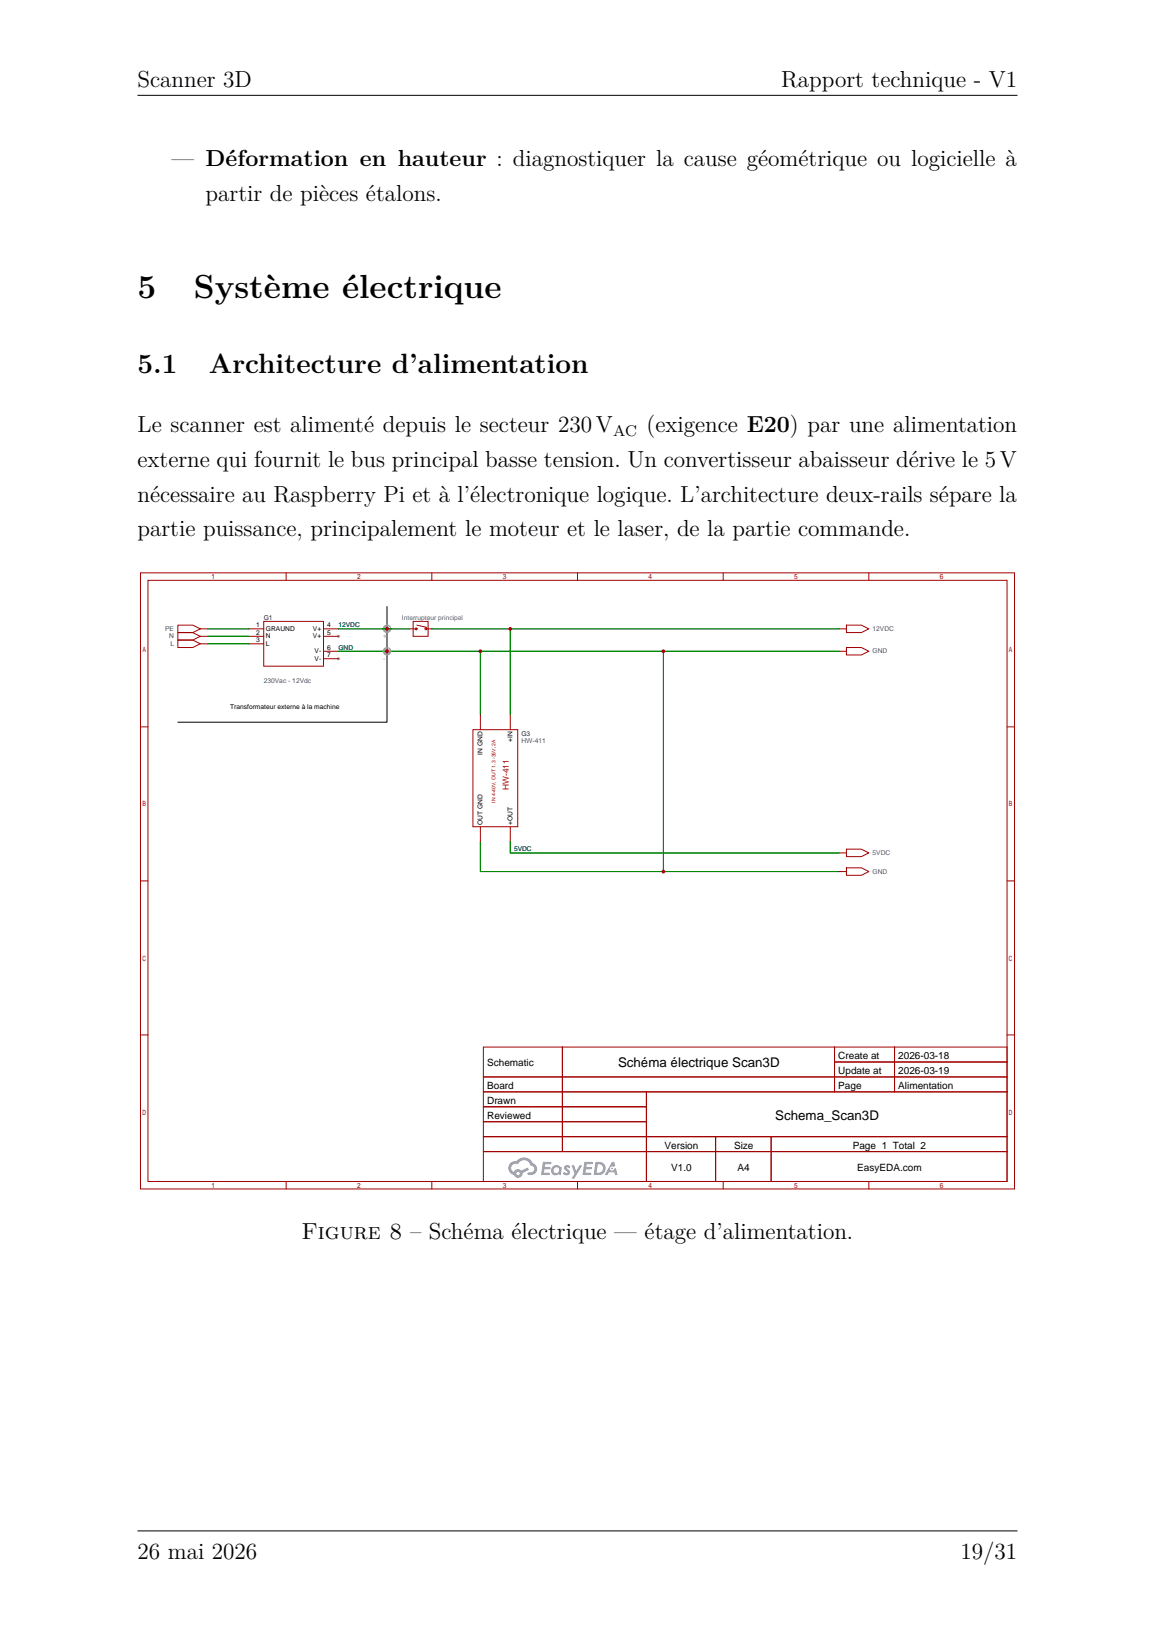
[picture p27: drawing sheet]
<svg xmlns="http://www.w3.org/2000/svg" width="210mm" height="297mm" viewBox="0 0 210 297" stroke-linecap="round" stroke-linejoin="round" font-family="sans-serif">
<defs><g id="words">
<g font-size="6.1">
<text x="25" y="54.2">5</text>
<text x="35.2" y="54.2">Système électrique</text>
</g>
<g font-size="5.1">
<text x="25" y="67.9">5.1</text>
<text x="38" y="67.9">Architecture d’alimentation</text>
</g>
<g font-size="4.2">
<text x="25" y="15.7">Scanner 3D</text>
<text x="142" y="15.7">Rapport technique - V1</text>
<text x="31.2" y="30.3">— Déformation en hauteur : diagnostiquer la cause géométrique ou logicielle à</text>
<text x="37.4" y="36.6">partir de pièces étalons.</text>
<text x="25" y="78.6">Le scanner est alimenté depuis le secteur 230V</text>
<text x="117.6" y="78.6">(exigence E20) par une alimentation</text>
<text x="25" y="84.9">externe qui fournit le bus principal basse tension. Un convertisseur abaisseur dérive le 5V</text>
<text x="25" y="91.2">nécessaire au Raspberry Pi et à l’électronique logique. L’architecture deux-rails sépare la</text>
<text x="25" y="97.6">partie puissance, principalement le moteur et le laser, de la partie commande.</text>
<text x="54.8" y="225.4">Figure 8 – Schéma électrique — étage d’alimentation.</text>
<text x="25" y="283.6">26 mai 2026</text>
<text x="174.7" y="283.6">19/31</text>
</g>
<text font-size="2.8" x="111.5" y="79.2">AC</text>
<g font-size="2.4">
<text x="112.4" y="194.1">Schéma électrique Scan3D</text>
<text x="140.9" y="203.6">Schema_Scan3D</text>
</g>
<g font-size="1.8">
<text x="88.6" y="194">Schematic</text>
<text x="152.4" y="192.6">Create at</text>
<text x="152.4" y="195.3">Update at</text>
<text x="163.3" y="192.6">2026-03-18</text>
<text x="163.3" y="195.3">2026-03-19</text>
<text x="88.6" y="198">Board</text>
<text x="88.6" y="200.8">Drawn</text>
<text x="88.6" y="203.5">Reviewed</text>
<text x="152.4" y="198">Page</text>
<text x="163.3" y="198">Alimentation</text>
<text x="120.8" y="208.9">Version</text>
<text x="133.5" y="208.9">Size</text>
<text x="155" y="208.9">Page 1 Total 2</text>
<text x="122" y="213">V1.0</text>
<text x="134.1" y="213">A4</text>
<text x="155.9" y="213">EasyEDA.com</text>
</g>
<text font-size="1.5" fill="#a00000" x="92.5" y="143.7" transform="rotate(-90 92.5 143.7)">HW-411</text>
<g font-size="1.2" fill="#000080">
<text x="48" y="112.7">G1</text>
<text x="94.8" y="133.8">G3</text>
</g>
<text font-size="1.2" fill="#03f" x="73.1" y="112.7">Interrupteur principal</text>
<g font-size="1.2" fill="#00f">
<text x="30" y="114.8">PE</text>
<text x="30.8" y="116.1">N</text>
<text x="31" y="117.5">L</text>
<text x="61.5" y="118.2">GND</text>
<text x="61.5" y="114.1">12VDC</text>
<text x="158.7" y="114.8">12VDC</text>
<text x="158.7" y="118.8">GND</text>
<text x="48" y="124.1">230Vac - 12Vdc</text>
<text x="94.8" y="135.1">HW-411</text>
<text x="93.5" y="154.8">5VDC</text>
<text x="158.7" y="155.5">5VDC</text>
<text x="158.7" y="158.9">GND</text>
</g>
<g font-size="1.2">
<text x="46.6" y="114.1">1</text>
<text x="46.6" y="115.4">2</text>
<text x="46.6" y="116.8">3</text>
<text x="48.4" y="114.8">GRAUND</text>
<text x="48.4" y="116.1">N</text>
<text x="48.4" y="117.5">L</text>
<text x="56.9" y="114.8">V+</text>
<text x="56.9" y="116.1">V+</text>
<text x="57.2" y="118.8">V-</text>
<text x="59.5" y="114.1">4</text>
<text x="59.5" y="115.4">5</text>
<text x="59.5" y="118.2">6</text>
<text x="59.5" y="119.5">7</text>
<text x="57.2" y="120.2">V-</text>
<text x="41.8" y="129">Transformateur externe à la machine</text>
<text x="87.7" y="137.2" transform="rotate(-90 87.7 137.2)">IN GND</text>
<text x="93.2" y="134.9" transform="rotate(-90 93.2 134.9)">+IN</text>
<text x="87.7" y="150.1" transform="rotate(-90 87.7 150.1)">OUT GND</text>
<text x="93.2" y="150.1" transform="rotate(-90 93.2 150.1)">+OUT</text>
</g>
<g font-size="1.2" fill="#999">
<text x="69.7" y="116.1">+</text>
<text x="69.7" y="120.2">-</text>
</g>
<text font-size=".9" fill="#a00000" x="90.1" y="146" transform="rotate(-90 90.1 146)">IN 4-40V, OUT 1.3 -35V, 2A</text>
</g></defs>
<path d="M25 17.3h160" fill="none" stroke="#000" stroke-width=".18"/>
<path d="M25 103.6h160v113.2h-160z" fill="#fff"/>
<g fill="#999">
<circle cx="61.5" cy="115.7" r=".27"/>
<circle cx="61.5" cy="119.8" r=".27"/>
</g>
<g fill="none" stroke="#a10000" stroke-width=".18">
<path d="M25.5 104.2h159v112h-159zM26.9 105.5h156.2v109.4h-156.2zM52 104.2v1.3M78.5 104.2v1.3M105 104.2v1.3M131.5 104.2v1.3M158 104.2v1.3M25.5 132.2h1.4M183.1 132.2h1.4M25.5 160.2h1.4M183.1 160.2h1.4M25.5 188.2h1.4"/>
<path d="M87.9 190.4h95.2v24.5h-95.2zM87.9 195.9h95.2M87.9 198.6h95.2M102.2 190.4v19M117.5 198.6v16.3M151.7 190.4v8.2M151.7 193.2h31.4M162.6 190.4v8.2M183.1 188.2h1.4M52 214.9v1.3M78.5 214.9v1.3M87.9 201.3h29.6"/>
<path d="M87.9 206.7h95.2M87.9 204h29.6M87.9 209.4h95.2M105 214.9v1.3M130.1 206.7v8.2M131.5 214.9v1.3M140.2 206.7v8.2M158 214.9v1.3"/>
</g>
<g fill="#5487ff">
<path d="M102.7 212l.4-.1 .4 .1 .2 .2-.2 .3a.27 .27 0 0 0-.2-.2 .27 .27 0 0 0-.3 .1v.1a.66 .66 0 0 1 .6 .5 .66 .66 0 0 1-.4 .7h-.5l-.4-.3 .3-.3 .4 .3 .2-.2a1.02 1.02 0 0 1-.6-1z"/>
<path d="M103.9 211.9h.5l.3 1.1 .7-1.1h.5l-1.5 2.5h-.5l.6-.9z"/>
<path d="M98.7 211.3l1.5 .1 .1 .1-.2 .2h-1v.5h.8l.2 .2-.2 .3h-.9l-.1 .6h.9l.1 .1v.3h-1.5z"/>
<path d="M106.3 211.3l1.5 .1v.1l-.2 .2h-.9l-.1 .5h.9l.2 .2-.3 .3h-.9l-.1 .6h.9l.2 .1v.2l-1.6 .1z"/>
<path d="M111.3 211.3h.4l.2 .7-.4 .2a.4 .4 0 0 0-.6 .2 .4 .4 0 0 0 .3 .5 .4 .4 0 0 0 .5-.3l.3-.2 .3 1.3h-.5l-.1-.5h-1l-.3 .5h-.5z"/>
<path d="M108.3 211.3l-.4 2.4h.8a1.22 1.22 0 0 0 1.4-1.2 1.22 1.22 0 0 0-1.4-1.2zM108.7 211.7a.82 .82 0 0 1 .9 1 .82 .82 0 0 1-1.1 .6z"/>
<path d="M100.4 212.3a.89 .89 0 0 0 0 1.2 .89 .89 0 0 0 1.2 .1l.4 .1 .1-1.3-.3-.2a.87 .87 0 0 0-1.4 .1zM100.6 212.8a.53 .53 0 0 1 1 0 .53 .53 0 0 1-1 0z"/>
<path d="M92.8 211.5a1.27 1.27 0 0 0 .6 2.2 .83 .83 0 0 0 1 .5 .83 .83 0 0 0 .6-.8l1.2-.6-.3-.4-1.1 .5-.2-.1a.84 .84 0 0 0-1.2 .4 .8 .8 0 0 1-.4-1.2 .8 .8 0 0 1 1.2-.2 1.22 1.22 0 0 1 1.2-.8 1.22 1.22 0 0 1 1.1 1 .66 .66 0 0 1 .6 .8 .66 .66 0 0 1-.9 .4l-.2 .1v.3a1.14 1.14 0 0 0 1.5-.5 1.14 1.14 0 0 0-.6-1.6 1.8 1.8 0 0 0-3.1-.3l-.6 .1zM93.9 213.4a.31 .31 0 0 1 .6 0 .31 .31 0 0 1-.6 0z"/>
<circle cx="111.3" cy="212.5" r=".15"/>
</g>
<g fill="none" stroke="#a10000" stroke-width=".18">
<path d="M32.3 116.4h2.8l1.3 .7-1.3 .7h-2.8zM32.3 115.1h2.8l1.3 .6-1.3 .7h-2.8zM32.3 113.7h2.8l1.3 .7-1.3 .7h-2.8zM36.4 114.4h1.4M36.4 115.7h1.4M36.4 117.1h1.4M45.2 114.4h2.8M45.2 115.7h2.8M45.2 117.1h2.8M48 113h10.8v8.2h-10.8zM58.8 114.4h2.7M58.8 115.7h2.7"/>
<path d="M58.8 118.4h2.7M58.8 119.8h2.7M75.1 113h2.7v2.7h-2.7zM75.8 113.7l1.8 .4M152.5 114.4h1.4M152.5 118.4h1.4M153.9 113.7h2.7l1.4 .7-1.4 .7h-2.7zM153.9 117.8h2.7l1.4 .6-1.4 .7h-2.7zM86 132.7h8.1v17.7h-8.1zM87.3 130v2.7M92.8 130v2.7M87.3 150.4v2.7"/>
<path d="M92.8 150.4v2.7M152.5 155.1h1.4M152.5 158.5h1.4M153.9 154.4h2.7l1.4 .7-1.4 .7h-2.7zM153.9 157.8h2.7l1.4 .7-1.4 .7h-2.7z"/>
<circle cx="75.7" cy="114.4" r=".17"/>
<circle cx="77.4" cy="114.4" r=".17"/>
</g>
<path d="M37.8 114.4h7.4M37.8 115.7h7.4M37.8 117.1h7.4M61.5 114.4h12.9M61.5 118.4h91M78.5 114.4h74M87.3 118.4v11.6M92.8 114.4v15.6M120.6 118.4v40.1M87.3 153.1v5.4h65.2M92.8 153.1v2h59.7" fill="none" stroke="#008700" stroke-width=".18"/>
<path d="M70.4 110.3v21.1h-38.1" fill="none" stroke="#000" stroke-width=".18"/>
<g fill="none" stroke="#999" stroke-width=".18">
<path d="M69.9 118l.9 .9M69.9 113.9l.9 1M70.4 118.4h.6M70.4 117.8l-.7 .6 .7 .7 .6-.7M70.4 114.4h.6M70.4 113.7l-.7 .7 .7 .7 .6-.7M70.8 118l-.9 .9M70.8 113.9l-.9 1"/>
<circle cx="70.4" cy="118.4" r=".68"/>
<circle cx="70.4" cy="114.4" r=".68"/>
</g>
<path d="M74.4 114.4h1M77.6 114.4h.9" fill="none" stroke="#870000" stroke-width=".18"/>
<g fill="#c00">
<circle cx="120.6" cy="118.4" r=".34"/>
<circle cx="120.6" cy="158.5" r=".34"/>
<circle cx="87.3" cy="118.4" r=".34"/>
<circle cx="70.4" cy="118.4" r=".34"/>
<circle cx="70.4" cy="114.4" r=".34"/>
<circle cx="92.8" cy="114.4" r=".34"/>
</g>
<path d="M25 278.4h160" fill="none" stroke="#000" stroke-width=".18"/>
<use href="#words"/>
</svg>
